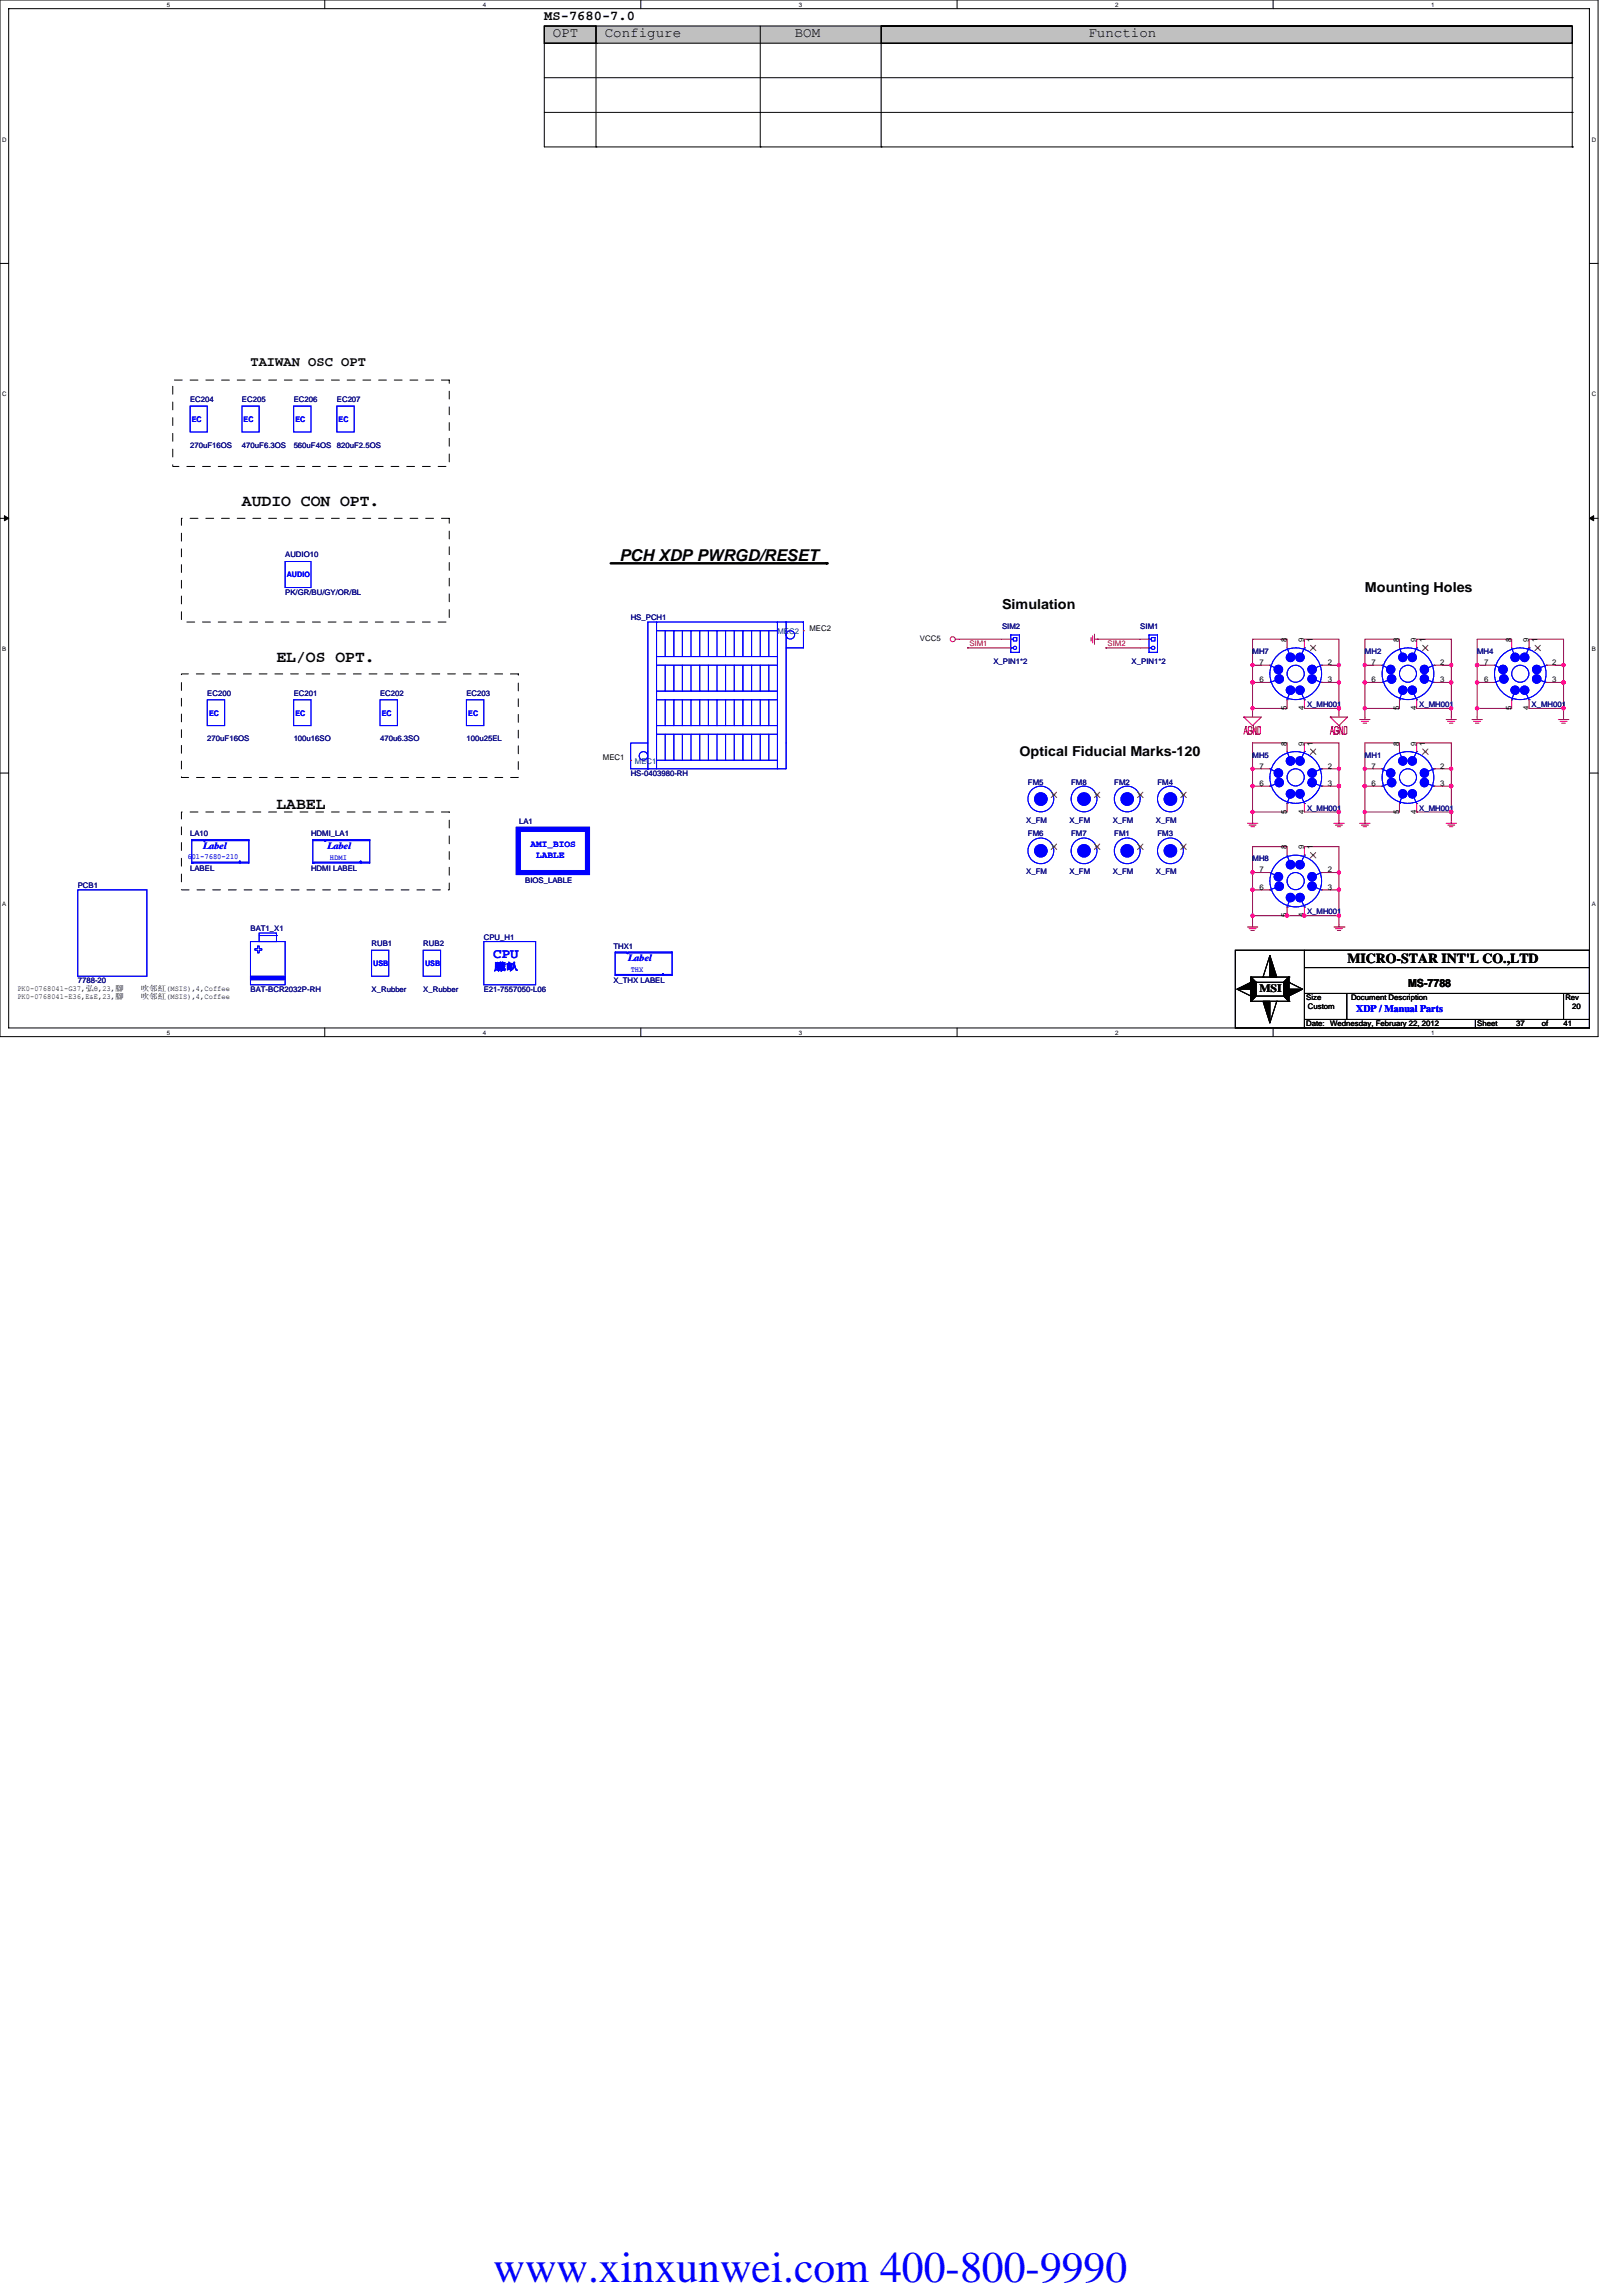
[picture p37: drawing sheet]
<svg xmlns="http://www.w3.org/2000/svg" width="210mm" height="297mm" viewBox="0 0 210 297" stroke-linecap="round" stroke-linejoin="round" font-family="sans-serif">
<defs><g id="words">
<text font-size="5.6" fill="#00f" x="63.9" y="295.3">www.xinxunwei.com 400-800-9990</text>
<g font-size="2.1">
<text x="31.3" y="65.5">AUDIO CON OPT.</text>
<text x="80.1" y="72.6">PCH XDP PWRGD/RESET</text>
<text x="35.8" y="85.6">EL/OS OPT.</text>
<text x="35.8" y="104.6">LABEL</text>
</g>
<g font-size="1.8">
<text x="70.4" y="2.6">MS-7680-7.0</text>
<text x="71.5" y="4.8">OPT</text>
<text x="78.2" y="4.8">Configure</text>
<text x="102.8" y="4.8">BOM</text>
<text x="140.8" y="4.8">Function</text>
<text x="32.4" y="47.3">TAIWAN OSC OPT</text>
<text x="176.6" y="76.5">Mounting Holes</text>
<text x="129.6" y="78.8">Simulation</text>
<text x="131.9" y="97.8">Optical Fiducial Marks-120</text>
<text x="174.3" y="124.6">MICRO-STAR INT'L CO.,LTD</text>
</g>
<text font-size="1.8" fill="#00f" x="63.8" y="124">CPU</text>
<g font-size="1.4">
<text x="162.9" y="128.4">MSI</text>
<text x="182.2" y="127.6">MS-7788</text>
</g>
<g font-size="1.3" fill="#00f">
<text x="63.9" y="125.5">臟畒</text>
<text x="175.5" y="130.9">XDP / Manual Parts</text>
</g>
<g font-size="1.2" fill="#00f">
<text x="26.3" y="109.9">Label</text>
<text x="42.4" y="109.9">Label</text>
<text x="68.6" y="109.6">AMI_BIOS</text>
<text x="69.4" y="111">LABLE</text>
<text x="81.3" y="124.4">Label</text>
</g>
<g font-size="1" fill="#000080">
<text x="24.6" y="52">EC204</text>
<text x="31.3" y="52">EC205</text>
<text x="38" y="52">EC206</text>
<text x="43.6" y="52">EC207</text>
<text x="24.6" y="57.9">270uF16OS</text>
<text x="31.3" y="57.9">470uF6.3OS</text>
<text x="38" y="57.9">560uF4OS</text>
<text x="43.6" y="57.9">820uF2.5OS</text>
<text x="36.9" y="72.1">AUDIO10</text>
<text x="36.9" y="76.9">PK/GR/BU/GY/OR/BL</text>
<text x="81.6" y="80.3">HS_PCH1</text>
<text x="129.6" y="81.4">SIM2</text>
<text x="147.5" y="81.4">SIM1</text>
<text x="26.8" y="90">EC200</text>
<text x="38" y="90">EC201</text>
<text x="49.2" y="90">EC202</text>
<text x="60.3" y="90">EC203</text>
<text x="128.5" y="85.9">X_PIN1*2</text>
<text x="146.4" y="85.9">X_PIN1*2</text>
<text x="162.1" y="84.6">MH7</text>
<text x="176.6" y="84.6">MH2</text>
<text x="191.1" y="84.6">MH4</text>
<text x="26.8" y="95.9">270uF16OS</text>
<text x="38" y="95.9">100u16SO</text>
<text x="49.2" y="95.9">470u6.3SO</text>
<text x="60.3" y="95.9">100u25EL</text>
<text x="169.1" y="91.4">X_MH001</text>
<text x="183.6" y="91.4">X_MH001</text>
<text x="198.2" y="91.4">X_MH001</text>
<text x="81.6" y="100.4">HS-0403980-RH</text>
<text x="133" y="101.5">FM5</text>
<text x="138.6" y="101.5">FM8</text>
<text x="144.2" y="101.5">FM2</text>
<text x="149.8" y="101.5">FM4</text>
<text x="162.1" y="98">MH5</text>
<text x="176.6" y="98">MH1</text>
<text x="67.2" y="106.6">LA1</text>
<text x="132.8" y="106.4">X_FM</text>
<text x="138.4" y="106.4">X_FM</text>
<text x="144" y="106.4">X_FM</text>
<text x="149.5" y="106.4">X_FM</text>
<text x="169.1" y="104.9">X_MH001</text>
<text x="183.6" y="104.9">X_MH001</text>
<text x="24.6" y="108.2">LA10</text>
<text x="24.6" y="112.7">LABEL</text>
<text x="40.2" y="108.2">HDMI_LA1</text>
<text x="40.2" y="112.7">HDMI LABEL</text>
<text x="132.8" y="113.1">X_FM</text>
<text x="133" y="108.2">FM6</text>
<text x="138.4" y="113.1">X_FM</text>
<text x="138.6" y="108.2">FM7</text>
<text x="144" y="113.1">X_FM</text>
<text x="144.2" y="108.2">FM1</text>
<text x="149.5" y="113.1">X_FM</text>
<text x="149.8" y="108.2">FM3</text>
<text x="162.1" y="111.4">MH8</text>
<text x="10.1" y="114.9">PCB1</text>
<text x="67.9" y="114.2">BIOS_LABLE</text>
<text x="169.1" y="118.3">X_MH001</text>
<text x="32.4" y="120.5">BAT1_X1</text>
<text x="48.1" y="122.4">RUB1</text>
<text x="54.8" y="122.4">RUB2</text>
<text x="62.6" y="121.6">CPU_H1</text>
<text x="79.4" y="122.7">THX1</text>
<text x="10.1" y="127.2">7788-20</text>
<text x="32.4" y="128.3">BAT-BCR2032P-RH</text>
<text x="48.1" y="128.3">X_Rubber</text>
<text x="54.8" y="128.3">X_Rubber</text>
<text x="62.6" y="128.3">E21-7557050-L06</text>
<text x="79.4" y="127.2">X_THX LABEL</text>
</g>
<g font-size="1" fill="#00f">
<text x="24.8" y="54.6">EC</text>
<text x="31.5" y="54.6">EC</text>
<text x="38.2" y="54.6">EC</text>
<text x="43.8" y="54.6">EC</text>
<text x="37.1" y="74.7">AUDIO</text>
<text x="27.1" y="92.6">EC</text>
<text x="38.2" y="92.6">EC</text>
<text x="49.4" y="92.6">EC</text>
<text x="60.6" y="92.6">EC</text>
<text x="24.3" y="111.1">601-7680-210</text>
<text x="42.7" y="111.2">HDMI</text>
<text x="48.3" y="125">USB</text>
<text x="55" y="125">USB</text>
<text x="81.6" y="125.7">THX</text>
</g>
<g font-size="1" fill="#004080">
<text x="100.6" y="82.1">MEC2</text>
<text x="82.1" y="98.8">MEC1</text>
</g>
<g font-size="1">
<text x="104.7" y="81.6">MEC2</text>
<text x="119" y="83">VCC5</text>
<text x="166.5" y="83" transform="rotate(-90 166.5 83)">8</text>
<text x="168.7" y="83" transform="rotate(-90 168.7 83)">9</text>
<text x="169.9" y="83" transform="rotate(-90 169.9 83)">1</text>
<text x="181" y="83" transform="rotate(-90 181 83)">8</text>
<text x="183.3" y="83" transform="rotate(-90 183.3 83)">9</text>
<text x="184.4" y="83" transform="rotate(-90 184.4 83)">1</text>
<text x="195.6" y="83" transform="rotate(-90 195.6 83)">8</text>
<text x="197.8" y="83" transform="rotate(-90 197.8 83)">9</text>
<text x="198.9" y="83" transform="rotate(-90 198.9 83)">1</text>
<text x="162.9" y="86">7</text>
<text x="162.9" y="88.3">6</text>
<text x="171.8" y="88.3">3</text>
<text x="171.8" y="86">2</text>
<text x="177.5" y="86">7</text>
<text x="177.5" y="88.3">6</text>
<text x="186.3" y="88.3">3</text>
<text x="186.3" y="86">2</text>
<text x="192" y="86">7</text>
<text x="192" y="88.3">6</text>
<text x="200.8" y="88.3">3</text>
<text x="200.8" y="86">2</text>
<text x="166.5" y="91.9" transform="rotate(-90 166.5 91.9)">5</text>
<text x="168.7" y="91.9" transform="rotate(-90 168.7 91.9)">4</text>
<text x="181" y="91.9" transform="rotate(-90 181 91.9)">5</text>
<text x="183.3" y="91.9" transform="rotate(-90 183.3 91.9)">4</text>
<text x="195.6" y="91.9" transform="rotate(-90 195.6 91.9)">5</text>
<text x="197.8" y="91.9" transform="rotate(-90 197.8 91.9)">4</text>
<text x="78" y="98.3">MEC1</text>
<text x="162.9" y="99.4">7</text>
<text x="162.9" y="101.7">6</text>
<text x="166.5" y="96.5" transform="rotate(-90 166.5 96.5)">8</text>
<text x="168.7" y="96.5" transform="rotate(-90 168.7 96.5)">9</text>
<text x="169.9" y="96.5" transform="rotate(-90 169.9 96.5)">1</text>
<text x="171.8" y="101.7">3</text>
<text x="171.8" y="99.4">2</text>
<text x="177.5" y="99.4">7</text>
<text x="177.5" y="101.7">6</text>
<text x="181" y="96.5" transform="rotate(-90 181 96.5)">8</text>
<text x="183.3" y="96.5" transform="rotate(-90 183.3 96.5)">9</text>
<text x="184.4" y="96.5" transform="rotate(-90 184.4 96.5)">1</text>
<text x="186.3" y="101.7">3</text>
<text x="186.3" y="99.4">2</text>
<text x="166.5" y="105.3" transform="rotate(-90 166.5 105.3)">5</text>
<text x="168.7" y="105.3" transform="rotate(-90 168.7 105.3)">4</text>
<text x="181" y="105.3" transform="rotate(-90 181 105.3)">5</text>
<text x="183.3" y="105.3" transform="rotate(-90 183.3 105.3)">4</text>
<text x="162.9" y="112.9">7</text>
<text x="166.5" y="109.9" transform="rotate(-90 166.5 109.9)">8</text>
<text x="168.7" y="109.9" transform="rotate(-90 168.7 109.9)">9</text>
<text x="169.9" y="109.9" transform="rotate(-90 169.9 109.9)">1</text>
<text x="171.8" y="112.9">2</text>
<text x="162.9" y="115.1">6</text>
<text x="166.5" y="118.7" transform="rotate(-90 166.5 118.7)">5</text>
<text x="168.7" y="118.7" transform="rotate(-90 168.7 118.7)">4</text>
<text x="171.8" y="115.1">3</text>
<text x="2.2" y="128.2">PK0-0768041-G37,弘Θ,23,腳　　吹邻紅(MSIS),4,Coffee</text>
<text x="2.2" y="129.3">PK0-0768041-E36,E&amp;E,23,腳　　吹邻紅(MSIS),4,Coffee</text>
<text x="169" y="129.4">Size</text>
<text x="169.2" y="130.6">Custom</text>
<text x="174.8" y="129.4">Document Description</text>
<text x="202.5" y="129.4">Rev</text>
<text x="203.4" y="130.6">20</text>
<text x="169" y="132.8">Date:</text>
<text x="172.1" y="132.8">Wednesday, February 22, 2012</text>
<text x="191.1" y="132.8">Sheet</text>
<text x="196.2" y="132.8">37</text>
<text x="199.5" y="132.8">of</text>
<text x="202.3" y="132.8">41</text>
</g>
<g font-size="1" fill="#f00">
<text x="125.4" y="83.6">SIM1</text>
<text x="143.3" y="83.6">SIM2</text>
</g>
<g font-size=".8">
<text x="21.6" y=".8">5</text>
<text x="62.5" y=".8">4</text>
<text x="103.4" y=".8">3</text>
<text x="144.3" y=".8">2</text>
<text x="185.2" y=".8">1</text>
<text x=".3" y="18.3">D</text>
<text x="205.9" y="18.3">D</text>
<text x=".3" y="51.3">C</text>
<text x="205.9" y="51.3">C</text>
<text x=".3" y="84.2">B</text>
<text x="205.9" y="84.2">B</text>
<text x=".3" y="117.2">A</text>
<text x="205.9" y="117.2">A</text>
<text x="21.6" y="133.8">5</text>
<text x="62.5" y="133.8">4</text>
<text x="103.4" y="133.8">3</text>
<text x="144.3" y="133.8">2</text>
<text x="185.2" y="133.8">1</text>
</g>
</g></defs>
<path d="M0 0h206.8v134.1h-206.8zM1.1 1.1h204.5v131.9h-204.5z" fill="none" stroke="#000" stroke-width=".13"/>
<g fill="#fff">
<path d="M21.6 .1h.4v.9h-.4z"/>
<path d="M21.6 133.1h.4v.9h-.4z"/>
</g>
<path d="M42 0v1.1M42 133v1.1" fill="none" stroke="#000" stroke-width=".13"/>
<g fill="#fff">
<path d="M62.5 .1h.4v.9h-.4z"/>
<path d="M62.5 133.1h.4v.9h-.4z"/>
</g>
<path d="M82.9 0v1.1M82.9 133v1.1" fill="none" stroke="#000" stroke-width=".13"/>
<g fill="#fff">
<path d="M103.4 .1h.4v.9h-.4z"/>
<path d="M103.4 133.1h.4v.9h-.4z"/>
</g>
<path d="M123.8 0v1.1M123.8 133v1.1" fill="none" stroke="#000" stroke-width=".13"/>
<g fill="#fff">
<path d="M144.3 .1h.4v.9h-.4z"/>
<path d="M144.3 133.1h.4v.9h-.4z"/>
</g>
<path d="M164.7 0v1.1M164.7 133v1.1" fill="none" stroke="#000" stroke-width=".13"/>
<g fill="#fff">
<path d="M185.2 .1h.4v.9h-.4z"/>
<path d="M185.2 133.1h.4v.9h-.4z"/>
<path d="M.3 17.6h.6v.9h-.6z"/>
<path d="M205.9 17.6h.6v.9h-.6z"/>
<path d="M.3 50.5h.6v.9h-.6z"/>
<path d="M205.9 50.5h.6v.9h-.6z"/>
</g>
<path d="M0 34.1h1.1M205.6 34.1h1.2" fill="none" stroke="#000" stroke-width=".13"/>
<g fill="#fff">
<path d="M.3 83.5h.5v.9h-.5z"/>
<path d="M205.9 83.5h.6v.9h-.6z"/>
</g>
<path d="M0 67.1h1.1M205.6 67.1h1.2" fill="none" stroke="#000" stroke-width=".13"/>
<path d="M.6 66.7l.5 .4-.5 .3zM205.6 67.1l.6-.4v.7z" fill="#000" stroke="#000" stroke-width=".13"/>
<g fill="#fff">
<path d="M.3 116.5h.5v.9h-.5z"/>
<path d="M205.9 116.5h.6v.9h-.6z"/>
</g>
<g fill="none" stroke="#000" stroke-width=".13">
<path d="M70.4 3.4h6.7v2.2h-6.7zM70.4 10.1v8.9h133M70.4 5.6v4.5M70.4 14.5h133M70.4 10.1h133M77.1 19h.1M77.1 5.6v13.4M77.1 3.4h36.9M77.1 5.6h.1M77.1 5.6h36.9v13.4M98.4 19h.1M98.4 3.4v15.6"/>
<path d="M114 3.4h89.4v2.2h-89.4zM114 19h.1M203.4 5.6v13.4M203.4 19h.1M203.4 14.5h.1M203.4 10.1h.1M0 100h1.1M205.6 100h1.2M159.8 122.9h45.8v10.1h-45.8zM160 128l1.8 .9M161.8 126.4h5v3.1h-5zM161.8 128.9h.1"/>
<path d="M161.8 129.5h.1M161.8 126.4l.7 .7M162.5 127.1h3.6v1.8h-3.6zM162.5 128.9l-.7 .6M162.5 127.1h.1M163.4 126.4h.1M164.3 123.6l-.9 2.8M165.2 129.5h.1M165.2 129.5l-.9 2.8M166.1 128.9l.7 .6M166.8 129.5h.1M166.8 126.4h.1"/>
<path d="M166.8 127.1h.1M166.8 126.4l-.7 .7M166.8 127.1l1.7 .9M168.8 125.2h36.8M168.8 128.5h36.8M168.8 133h.1M168.8 122.9v10.1M168.8 131.9h36.8M174.2 128.5v3.4M190.9 133h.1M190.9 131.9v1.1M202.3 128.5v3.4"/>
</g>
<g fill="none" stroke="#800040" stroke-width=".13">
<path d="M124.1 82.7h5.5M125.2 83.8h.1M125.2 83.8h4.4M141.9 82.7h.1M141.9 82.7h5.6M143.1 83.8h.1M143.1 83.8h4.4M162.1 99.5h.1M162.1 99.5v2.2M162.1 88.3h.1M162.1 86.1v6.7M162.1 88.3h1.1"/>
<path d="M162.1 91.7h4.4M162.1 91.7h.1M162.1 86.1h.1M162.1 86.1h1.1M166.5 82.7h-4.4v3.4M166.5 96.1h-4.4v3.4h1.1M168.8 82.7h4.4v3.4M168.8 91.7h.1M168.8 91.7h4.4M168.8 96.1h4.4v3.4M172.1 86.1h1.1M172.1 99.5h1.1"/>
<path d="M172.1 88.3h.1M172.1 88.3h1.1M173.2 86.1h.1M173.2 86.1v5.6M173.2 88.3h.1M173.2 99.5h.1M173.2 99.5v2.2M173.2 91.7v1.1M176.6 91.7h.1M176.6 88.3h.1M176.6 99.5h1.1M176.6 99.5h.1"/>
<path d="M176.6 88.3h1.1M176.6 91.7h4.5M176.6 86.1h1.1M176.6 86.1h.1M176.6 86.1v6.7M176.6 99.5v6.7M181.1 96.1h-4.5v3.4M181.1 82.7h-4.5v3.4M183.3 82.7h4.5v3.4M183.3 96.1h4.5v3.4M183.3 91.7h4.5M186.6 99.5h1.2"/>
<path d="M186.6 86.1h.1M186.6 88.3h1.2M186.6 86.1h1.2M187.8 88.3h.1M187.8 99.5h.1M187.8 86.1h.1M187.8 91.7h.1M187.8 86.1v6.7M187.8 99.5v5.6M191.1 88.3h1.1M191.1 86.1h.1M191.1 88.3h.1"/>
<path d="M191.1 91.7h.1M191.1 86.1v6.7M191.1 91.7h4.5M191.1 86.1h1.1M195.6 82.7h-4.5v3.4M197.8 82.7h4.5v3.4M197.8 91.7h4.5M201.2 86.1h1.1M201.2 88.3h.1M201.2 88.3h1.1M202.3 88.3v3.4M202.3 91.7h.1"/>
<path d="M202.3 91.7v1.1M202.3 86.1h.1M202.3 86.1v2.2M162.1 118.5v1.1M162.1 118.5h.1M162.1 105.1h4.4M162.1 105.1h.1M162.1 105.1v1.1M162.1 118.5h11.1M162.1 112.9h1.1M162.1 115.1h.1M162.1 112.9v2.2h1.1"/>
<path d="M162.1 112.9h.1M162.1 115.1v3.4M162.1 101.7v3.4M162.1 101.7h.1M162.1 101.7h1.1M166.5 109.5h-4.4v3.4M166.5 118.5h.1M168.8 109.5h4.4v3.4M168.8 118.5h.1M168.8 105.1h4.4M172.1 112.9h.1M172.1 115.1h1.1"/>
<path d="M172.1 101.7h1.1M172.1 112.9h1.1M173.2 118.5h.1M173.2 115.1h.1M173.2 112.9h.1M173.2 101.7v4.5M173.2 101.7h.1M173.2 112.9v6.7M176.6 101.7h.1M176.6 101.7h1.1M176.6 105.1h4.5M176.6 105.1h.1"/>
<path d="M183.3 105.1h.1M183.3 105.1h4.5M186.6 101.7h1.2M187.8 101.7h.1M187.8 105.1v1.1"/>
</g>
<g fill="#f0f" stroke="#f0f" stroke-width=".13">
<path d="M190.9 85.9h.4v.1v.2l-.2 .1-.2-.1z" fill-rule="evenodd"/>
<path d="M187.6 101.5h.3l.1 .2-.1 .1-.2 .1-.1-.1z" fill-rule="evenodd"/>
<path d="M187.6 101.5h.3l.1 .2-.1 .1-.2 .1-.1-.1z" fill-rule="evenodd"/>
<path d="M173.1 112.7h.3v.2v.1l-.2 .1-.1-.1z" fill-rule="evenodd"/>
<path d="M161.9 118.3h.3l.1 .1-.1 .2-.1 .1-.2-.1z" fill-rule="evenodd"/>
<path d="M161.9 112.7h.3l.1 .2-.1 .1-.1 .1-.2-.1z" fill-rule="evenodd"/>
<path d="M176.4 101.5h.3l.1 .2-.1 .1-.1 .1-.2-.1z" fill-rule="evenodd"/>
<path d="M176.4 101.5h.3l.1 .2-.1 .1-.1 .1-.2-.1z" fill-rule="evenodd"/>
<path d="M166.4 118.3h.3v.1v.2l-.2 .1-.1-.1z" fill-rule="evenodd"/>
<path d="M190.9 88.1h.4v.2v.1l-.2 .1-.2-.1z" fill-rule="evenodd"/>
<path d="M202.1 88.1h.3l.1 .2-.1 .1-.1 .1-.2-.1z" fill-rule="evenodd"/>
<path d="M202.1 85.9h.3l.1 .1-.1 .2-.1 .1-.2-.1z" fill-rule="evenodd"/>
<path d="M202.1 88.1h.3l.1 .2-.1 .1-.1 .1-.2-.1z" fill-rule="evenodd"/>
<path d="M161.9 101.5h.3l.1 .2-.1 .1-.1 .1-.2-.1z" fill-rule="evenodd"/>
<path d="M173.1 101.5h.3v.2v.1l-.2 .1-.1-.1z" fill-rule="evenodd"/>
<path d="M173.1 101.5h.3v.2v.1l-.2 .1-.1-.1z" fill-rule="evenodd"/>
<path d="M173.1 118.3h.3v.1v.2l-.2 .1-.1-.1z" fill-rule="evenodd"/>
<path d="M202.1 91.5h.3l.1 .1-.1 .2h-.1h-.2z" fill-rule="evenodd"/>
<path d="M190.9 91.5h.4v.1v.2h-.2h-.2z" fill-rule="evenodd"/>
<path d="M190.9 85.9h.4v.1v.2l-.2 .1-.2-.1z" fill-rule="evenodd"/>
<path d="M187.6 101.5h.3l.1 .2-.1 .1-.2 .1-.1-.1z" fill-rule="evenodd"/>
<path d="M187.6 101.5h.3l.1 .2-.1 .1-.2 .1-.1-.1z" fill-rule="evenodd"/>
<path d="M173.1 112.7h.3v.2v.1l-.2 .1-.1-.1z" fill-rule="evenodd"/>
<path d="M161.9 118.3h.3l.1 .1-.1 .2-.1 .1-.2-.1z" fill-rule="evenodd"/>
<path d="M161.9 112.7h.3l.1 .2-.1 .1-.1 .1-.2-.1z" fill-rule="evenodd"/>
<path d="M176.4 101.5h.3l.1 .2-.1 .1-.1 .1-.2-.1z" fill-rule="evenodd"/>
<path d="M176.4 101.5h.3l.1 .2-.1 .1-.1 .1-.2-.1z" fill-rule="evenodd"/>
<path d="M166.4 118.3h.3v.1v.2l-.2 .1-.1-.1z" fill-rule="evenodd"/>
<path d="M190.9 88.1h.4v.2v.1l-.2 .1-.2-.1z" fill-rule="evenodd"/>
<path d="M202.1 88.1h.3l.1 .2-.1 .1-.1 .1-.2-.1z" fill-rule="evenodd"/>
<path d="M202.1 85.9h.3l.1 .1-.1 .2-.1 .1-.2-.1z" fill-rule="evenodd"/>
<path d="M202.1 88.1h.3l.1 .2-.1 .1-.1 .1-.2-.1z" fill-rule="evenodd"/>
<path d="M161.9 101.5h.3l.1 .2-.1 .1-.1 .1-.2-.1z" fill-rule="evenodd"/>
<path d="M173.1 101.5h.3v.2v.1l-.2 .1-.1-.1z" fill-rule="evenodd"/>
<path d="M173.1 101.5h.3v.2v.1l-.2 .1-.1-.1z" fill-rule="evenodd"/>
<path d="M173.1 118.3h.3v.1v.2l-.2 .1-.1-.1z" fill-rule="evenodd"/>
<path d="M202.1 91.5h.3l.1 .1-.1 .2h-.1h-.2z" fill-rule="evenodd"/>
<path d="M190.9 91.5h.4v.1v.2h-.2h-.2z" fill-rule="evenodd"/>
<circle cx="162.1" cy="99.5" r=".21"/>
<circle cx="173.2" cy="86" r=".21"/>
<circle cx="187.7" cy="105.1" r=".21"/>
<circle cx="187.7" cy="99.5" r=".21"/>
<circle cx="173.2" cy="115.1" r=".21"/>
<circle cx="168.8" cy="118.5" r=".22"/>
<circle cx="162.1" cy="115.1" r=".21"/>
<circle cx="162.1" cy="88.3" r=".21"/>
<circle cx="162.1" cy="91.6" r=".21"/>
<circle cx="162.1" cy="86" r=".21"/>
<circle cx="176.6" cy="105.1" r=".21"/>
<circle cx="176.6" cy="99.5" r=".21"/>
<circle cx="187.7" cy="88.3" r=".21"/>
<circle cx="187.7" cy="86" r=".21"/>
<circle cx="173.2" cy="88.3" r=".21"/>
<circle cx="173.2" cy="91.6" r=".21"/>
<circle cx="162.1" cy="105.1" r=".21"/>
<circle cx="176.6" cy="88.3" r=".21"/>
<circle cx="176.6" cy="86" r=".21"/>
<circle cx="173.2" cy="105.1" r=".21"/>
<circle cx="173.2" cy="99.5" r=".21"/>
<circle cx="176.6" cy="91.6" r=".21"/>
<circle cx="187.7" cy="91.6" r=".21"/>
</g>
<g fill="none" stroke="#f00" stroke-width=".13">
<path d="M81.6 98.4h.1M103.9 81.6h.1M123.6 82.7h.5M129.6 82.7h1.2M129.6 83.8h1.2M141.2 82.5v.4M141.4 82.3v.9M141.6 82.7h.3M141.6 82v1.4M147.5 82.7h1.2M147.5 83.8h1.2M160.9 92.8h2.3l-1.1 1.1"/>
<path d="M160.9 92.8h.1M160.9 92.8l1.2 1.1M161.1 94.7h.2M161.2 94h.1M161.2 94l-.3 1M161.2 94l.2 1M161.4 95h.1M161.6 94l-.1 .1v.8l.1 .1M161.6 94h.1M161.6 95h.1M161.6 94h.2l.1 .1v.2M162.1 93.9h.1"/>
<path d="M162.1 94.8v-.2h-.4h.2v.3l-.1 .1h-.2M162.2 95v-1l.3 1M162.5 94v1M162.5 95h.1M162.7 94l.4 .1v.8l-.2 .1h-.2zM162.9 94h.1M163.2 86.1h1.1M163.2 88.3h1.1M163.2 99.5h1.1M166.5 82.7v1.1M166.5 90.5v1.2M166.5 96.1v1.1"/>
<path d="M168.8 82.7v1.1M168.8 90.5v1.2M168.8 96.1v1.1M169.9 83.8h.1M169.9 97.2h.1M171 86.1h1.1M171 88.3h1.1M171 99.5h1.1M172.1 92.8h2.2l-1.1 1.1M172.1 92.8h.1M172.1 92.8l1.1 1.1M172.2 94.7h.2"/>
<path d="M172.3 94h.1M172.3 94l-.2 1M172.3 94l.3 1M172.6 95h.1M172.8 94l-.1 .1v.8l.1 .1M172.8 94h.1M172.8 95h.1M172.8 94h.2l.1 .1v.2M173.2 93.9h.1M173.2 94.8v-.2h-.3h.2v.3l-.1 .1h-.2M173.3 95v-1l.4 1M173.7 94v1"/>
<path d="M173.7 95h.1M173.9 94l.3 .1v.8l-.1 .1h-.2zM174.1 94h.1M175.9 93.1h1.3M176.1 93.3h.9M176.4 93.6h.4M176.6 92.8v.3M177.7 86.1h1.1M177.7 88.3h1.1M177.7 99.5h1.1M181.1 82.7v1.1M181.1 90.5v1.2"/>
<path d="M181.1 96.1v1.1M183.3 82.7v1.1M183.3 90.5v1.2M183.3 96.1v1.1M184.4 83.8h.1M184.4 97.2h.1M185.5 86.1h1.1M185.5 88.3h1.1M185.5 99.5h1.1M187.1 93.1h1.3M187.3 93.3h.9M187.5 93.6h.5"/>
<path d="M187.8 92.8v.3M190.4 93.1h1.4M190.7 93.3h.9M190.9 93.6h.4M191.1 92.8v.3M192.2 86.1h1.2M192.2 88.3h1.2M195.6 82.7v1.1M195.6 90.5v1.2M197.8 82.7v1.1M197.8 90.5v1.2M198.9 83.8h.1"/>
<path d="M200 86.1h1.2M200 88.3h1.2M201.6 93.1h1.4M201.8 93.3h.9M202.1 93.6h.4M202.3 92.8v.3M136.4 102.8h.1M136.4 109.5h.1M141.9 102.8h.1M141.9 109.5h.1M147.5 102.8h.1M147.5 109.5h.1"/>
<path d="M153.1 109.5h.1M153.1 102.8h.1M161.4 106.5h1.3M161.4 119.9h1.3M161.6 106.7h.9M161.8 107h.5M162.1 106.2v.3M162.1 119.6v.3M163.2 101.7h1.1M163.2 112.9h1.1M163.2 115.1h1.1M166.5 103.9v1.2"/>
<path d="M166.5 109.5v1.1M166.5 117.3v1.2M168.8 103.9v1.2M168.8 109.5v1.1M168.8 117.3v1.2M169.9 110.6h.1M171 101.7h1.1M171 112.9h1.1M171 115.1h1.1M172.6 106.5h1.3M172.6 119.9h1.3M172.8 106.7h.9"/>
<path d="M173 107h.5M173.2 106.2v.3M173.2 119.6v.3M173.9 119.9h.1M175.9 106.5h1.3M176.1 106.7h.9M176.4 107h.4M176.6 106.2v.3M177.7 101.7h1.1M181.1 103.9v1.2M183.3 103.9v1.2M185.5 101.7h1.1"/>
<path d="M187.1 106.5h1.3M187.3 106.7h.9M187.5 107h.5M187.8 106.2v.3M161.6 120.1h.9M161.8 120.4h.5M172.8 120.1h.9M173 120.4h.5"/>
<circle cx="123.3" cy="82.7" r=".33"/>
</g>
<g fill="#000" stroke="#000" stroke-width=".13">
<path d="M160 128l1.8-.9v.9zM164.3 123.6l.9 2.8h-.9zM163.4 129.5h.9v2.8zM166.8 128h1.7l-1.7 .9z"/>
<path d="M161.8 126.4l.7 .7v1.8l-.7 .6z" fill-rule="evenodd"/>
<path d="M161.8 126.4l.7 .7v1.8l-.7 .6z" fill-rule="evenodd"/>
<path d="M161.8 126.4l.7 .7v1.8l-.7 .6z" fill-rule="evenodd"/>
<path d="M166.8 126.4v3.1l-.7-.6v-1.8z" fill-rule="evenodd"/>
<path d="M166.8 126.4v3.1l-.7-.6v-1.8z" fill-rule="evenodd"/>
<path d="M166.8 126.4v3.1l-.7-.6v-1.8z" fill-rule="evenodd"/>
</g>
<path d="M79 72.9h28M107 72.9h.1" fill="none" stroke="#000" stroke-width=".32"/>
<path d="M22.4 49.2h35.7v11.1h-35.7zM23.5 67.1h34.6v13.4h-34.6zM23.5 87.2h43.6v13.4h-43.6zM23.5 105.1h34.6v10h-34.6z" fill="none" stroke="#000" stroke-width=".13" stroke-dasharray="1 1 1 1 1 1 1 1"/>
<path d="M70.4 3.4h133v2.2h-133z" fill-rule="evenodd" fill="#c0c0c0" stroke="#c0c0c0" stroke-width=".13"/>
<g fill="#00f" stroke="#00f" stroke-width=".66">
<circle cx="145.8" cy="103.4" r=".55"/>
<circle cx="134.7" cy="103.4" r=".55"/>
<circle cx="151.4" cy="110.1" r=".55"/>
<circle cx="151.4" cy="103.4" r=".55"/>
<circle cx="134.7" cy="110.1" r=".55"/>
<circle cx="145.8" cy="110.1" r=".55"/>
<circle cx="140.2" cy="103.4" r=".55"/>
<circle cx="140.3" cy="110.1" r=".55"/>
</g>
<g fill="none" stroke="#00f" stroke-width=".13">
<path d="M24.6 52.5h2.2v3.4h-2.2zM31.3 52.5h2.2v3.4h-2.2zM38 52.5h2.2v3.4h-2.2zM43.6 52.5h2.2v3.4h-2.2zM36.9 72.6h3.3v3.4h-3.3zM26.8 90.5h2.3v3.4h-2.3zM38 90.5h2.2v3.4h-2.2zM49.2 90.5h2.2v3.4h-2.2zM60.3 90.5h2.3v3.4h-2.3zM83.8 96.1h-2.2v3.4h2.2M83.8 99.5h.1M84.9 81.6v17.9"/>
<path d="M84.9 80.5v1.1M84.9 81.6h15.7M84.9 84.9h15.7M84.9 86.1h15.7M84.9 89.4h15.7M84.9 90.5h15.7M84.9 93.9h15.7M84.9 95h15.7M84.9 98.4h15.7M86.1 81.6v3.3M86.1 86.1v3.3M86.1 90.5v3.4"/>
<path d="M86.1 95v3.4M87.2 81.6v3.3M87.2 86.1v3.3M87.2 90.5v3.4M87.2 95v3.4M88.3 81.6v3.3M88.3 86.1v3.3M88.3 90.5v3.4M88.3 95v3.4M89.4 81.6v3.3M89.4 86.1v3.3M89.4 90.5v3.4"/>
<path d="M89.4 95v3.4M90.5 81.6v3.3M90.5 86.1v3.3M90.5 90.5v3.4M90.5 95v3.4M91.7 81.6v3.3M91.7 86.1v3.3M91.7 90.5v3.4M91.7 95v3.4M92.8 81.6v3.3M92.8 86.1v3.3M92.8 90.5v3.4"/>
<path d="M92.8 95v3.4M93.9 81.6v3.3M93.9 86.1v3.3M93.9 90.5v3.4M93.9 95v3.4M95 81.6v3.3M95 86.1v3.3M95 90.5v3.4M95 95v3.4M96.1 81.6v3.3M96.1 86.1v3.3M96.1 90.5v3.4"/>
<path d="M96.1 95v3.4M97.2 81.6v3.3M97.2 86.1v3.3M97.2 90.5v3.4M97.2 95v3.4M98.4 81.6v3.3M98.4 86.1v3.3M98.4 90.5v3.4M98.4 95v3.4M99.5 81.6v3.3M99.5 86.1v3.3M99.5 90.5v3.4"/>
<path d="M99.5 95v3.4M100.6 81.6v17.9M100.6 80.5v1.1M101.7 80.5h-17.9v19M101.7 80.5v19h-17.9M101.7 80.5h2.2v3.3h-2.2M130.8 82.1h1.1v2.3h-1.1zM130.8 82.7h.3M130.8 83.8h.1M130.8 83.8h.3M131.1 82.5h.5v.4h-.5zM148.7 82.1h1.1v2.3h-1.1z"/>
<path d="M148.7 82.7h.3M148.7 83.8h.1M148.7 83.8h.3M149 82.5h.4v.4h-.4zM149 83.7h.3l.1 .1-.1 .2h-.1h-.2zM164.3 88.3h.1M164.3 86.1h.1M164.3 99.5h.1M164.3 86.1l1.1 .5M164.3 99.5l1.1 .5M165.5 87.8l-1.2 .5M166.5 83.8l.5 1.2"/>
<path d="M166.5 97.2l.5 1.3M166.5 90.5h.1M167 85h.1M167 98.5h.1M167 89.3l-.5 1.2M168.2 89.3l.6 1.2M168.8 83.8h.1M168.8 90.5h.1M168.8 97.2h.1M168.8 83.8l-.6 1.2M168.8 97.2l-.6 1.3M169.8 87.8l1.2 .5"/>
<path d="M171 86.1h.1M171 88.3h.1M171 99.5h.1M171 86.1l-1.3 .5M171 99.5l-1.3 .5M178.8 86.1h.1M178.8 99.5h.1M178.8 86.1l1.1 .5M178.8 99.5l1.1 .5M178.8 88.3h.1M180 87.8l-1.2 .5M181.1 83.8l.4 1.2"/>
<path d="M181.1 97.2l.4 1.3M181.1 90.5h.1M181.5 85h.1M181.5 98.5h.1M181.5 89.3l-.4 1.2M182.7 89.3l.6 1.2M183.3 83.8h.1M183.3 90.5h.1M183.3 97.2h.1M183.3 83.8l-.6 1.2M183.3 97.2l-.6 1.3M184.3 87.8l1.2 .5"/>
<path d="M185.5 86.1h.1M185.5 88.3h.1M185.5 99.5h.1M185.5 86.1l-1.3 .5M185.5 99.5l-1.3 .5M193.4 86.1h.1M193.4 86.1l1.1 .5M193.4 88.3h.1M194.6 87.8l-1.2 .5M195.6 90.5h.1M195.6 83.8l.4 1.2M196 89.3l-.4 1.2"/>
<path d="M196 85h.1M197.3 89.3l.5 1.2M197.8 83.8h.1M197.8 90.5h.1M197.8 83.8l-.5 1.2M198.8 87.8l1.2 .5M200 86.1h.1M200 88.3h.1M200 86.1l-1.3 .5M10.1 115.1h8.9v11.2h-8.9zM24.8 111.7h.1M24.8 111.5h6.2"/>
<path d="M24.8 108.8h1.6M31 111.4v.3h-6.2M31 111.4h.1M31.1 111.5h1.1M32.2 108.6h-5.7v.3h-.1v-.3h-1.6v3.1M32.2 108.6v3.1h-1.1v-.3h-.1M32.2 108.6v.2h-5.7M40.5 111.5h6.1M40.5 108.8h1.5M40.5 111.7h.1M46.6 111.4v.3h-6.1M46.6 111.4h.1"/>
<path d="M46.7 111.5h1.1M47.8 108.6h-5.7v.3h-.1v-.3h-1.5v3.1M47.8 108.6v3.1h-1.1v-.3h-.1M47.8 108.6v.2h-5.7M164.3 101.7h.1M164.3 115.1h.1M164.3 112.9h.1M164.3 112.9l1.1 .5M165.5 101.3l-1.2 .4M165.5 114.7l-1.2 .4M166.5 110.6l.5 1.3M166.5 103.9h.1"/>
<path d="M166.5 117.3h.1M167 111.9h.1M167 102.7l-.5 1.2M167 116.1l-.5 1.2M168.2 102.7l.6 1.2M168.2 116.1l.6 1.2M168.8 103.9h.1M168.8 110.6h.1M168.8 117.3h.1M168.8 110.6l-.6 1.3M169.8 101.3l1.2 .4M169.8 114.7l1.2 .4"/>
<path d="M171 101.7h.1M171 112.9h.1M171 115.1h.1M171 112.9l-1.3 .5M178.8 101.7h.1M180 101.3l-1.2 .4M181.1 103.9h.1M181.5 102.7l-.4 1.2M182.7 102.7l.6 1.2M183.3 103.9h.1M184.3 101.3l1.2 .4M185.5 101.7h.1"/>
<path d="M32.4 121.8h4.5v5.6h-4.5zM33 122.7h.3v-.3h.2v.3h.4v.2h-.4v.4h-.2v-.4h-.3zM33.5 120.7h2.3v1.1h-2.3zM33.5 121h2.3M35.8 121h.1M48.1 122.9h2.2v3.4h-2.2zM54.8 122.9h2.2v3.4h-2.2zM62.6 121.8h6.7v5.6h-6.7zM79.6 126.2h.1M79.6 126.1h6.1M79.6 123.3h1.5M85.7 126v.2h-6.1"/>
<path d="M85.7 126h.1M85.8 126.1h1.2M87 123.2h-5.7v.2h-.2v-.2h-1.5v3M87 123.2v3h-1.2v-.2h-.1M87 123.2v.1h-5.7"/>
<circle cx="83.2" cy="97.8" r=".55"/>
<circle cx="102.3" cy="82.1" r=".55"/>
<circle cx="131.3" cy="83.8" r=".21"/>
<circle cx="167.6" cy="87.2" r="1.11"/>
<circle cx="167.6" cy="87.2" r="3.3"/>
<circle cx="182.2" cy="87.2" r="3.3"/>
<circle cx="182.2" cy="87.2" r="1.1"/>
<circle cx="196.7" cy="87.2" r="3.3"/>
<circle cx="196.7" cy="87.2" r="1.11"/>
<circle cx="134.7" cy="103.4" r="1.67"/>
<circle cx="134.7" cy="110.1" r="1.67"/>
<circle cx="140.3" cy="103.4" r="1.67"/>
<circle cx="140.3" cy="110.1" r="1.67"/>
<circle cx="145.8" cy="103.4" r="1.67"/>
<circle cx="145.8" cy="110.1" r="1.67"/>
<circle cx="151.4" cy="110.1" r="1.67"/>
<circle cx="151.4" cy="103.4" r="1.67"/>
<circle cx="167.6" cy="100.6" r="1.11"/>
<circle cx="167.6" cy="114" r="1.11"/>
<circle cx="167.6" cy="114" r="3.3"/>
<circle cx="167.6" cy="100.6" r="3.3"/>
<circle cx="182.2" cy="100.6" r="1.11"/>
<circle cx="182.2" cy="100.6" r="3.3"/>
</g>
<g fill="none" stroke="#804000" stroke-width=".13">
<path d="M169.5 83.5l.7 .7M169.5 96.9l.7 .7M170.2 83.5l-.7 .7M170.2 96.9l-.7 .7M184.1 83.5l.7 .7M184.1 96.9l.7 .7M184.7 83.5l-.7 .7M184.7 96.9l-.7 .7M198.6 83.5l.7 .7M199.3 83.5l-.7 .7M136 102.5l.7 .7M136 109.2l.7 .7"/>
<path d="M136.7 102.5l-.7 .7M136.7 109.2l-.7 .7M141.6 102.5l.7 .7M141.6 109.2l.7 .7M142.3 102.5l-.7 .7M142.3 109.2l-.7 .7M147.2 102.5l.7 .7M147.2 109.2l.7 .7M147.9 102.5l-.7 .7M147.9 109.2l-.7 .7M152.8 109.2l.7 .7M152.8 102.5l.7 .7"/>
<path d="M153.5 109.2l-.7 .7M153.5 102.5l-.7 .7M169.5 110.3l.7 .7M170.2 110.3l-.7 .7"/>
</g>
<g fill="#00f" stroke="#00f" stroke-width=".13">
<path d="M32.4 126.3h4.5v.4h-4.5z" fill-rule="evenodd"/>
<path d="M32.4 126.3h4.5v.4h-4.5z" fill-rule="evenodd"/>
<circle cx="181.5" cy="85" r=".55"/>
<circle cx="182.7" cy="85" r=".55"/>
<circle cx="179.9" cy="86.6" r=".55"/>
<circle cx="180" cy="87.8" r=".55"/>
<circle cx="181.5" cy="89.3" r=".54"/>
<circle cx="182.7" cy="89.3" r=".54"/>
<circle cx="184.3" cy="86.6" r=".55"/>
<circle cx="184.3" cy="87.8" r=".55"/>
<circle cx="181.5" cy="98.4" r=".55"/>
<circle cx="182.7" cy="98.4" r=".55"/>
<circle cx="179.9" cy="100" r=".55"/>
<circle cx="180" cy="101.2" r=".55"/>
<circle cx="181.5" cy="102.7" r=".55"/>
<circle cx="182.7" cy="102.7" r=".55"/>
<circle cx="184.3" cy="100" r=".55"/>
<circle cx="184.3" cy="101.2" r=".55"/>
<circle cx="167" cy="85" r=".55"/>
<circle cx="168.2" cy="85" r=".55"/>
<circle cx="165.4" cy="86.6" r=".55"/>
<circle cx="165.5" cy="87.8" r=".55"/>
<circle cx="167" cy="89.3" r=".55"/>
<circle cx="168.2" cy="89.3" r=".55"/>
<circle cx="169.8" cy="86.6" r=".55"/>
<circle cx="169.8" cy="87.8" r=".55"/>
<circle cx="167" cy="98.4" r=".55"/>
<circle cx="168.2" cy="98.4" r=".55"/>
<circle cx="165.4" cy="100" r=".55"/>
<circle cx="165.5" cy="101.2" r=".55"/>
<circle cx="167" cy="102.7" r=".55"/>
<circle cx="168.2" cy="102.7" r=".55"/>
<circle cx="169.8" cy="100" r=".55"/>
<circle cx="169.8" cy="101.2" r=".55"/>
<circle cx="196" cy="85" r=".55"/>
<circle cx="197.2" cy="85" r=".55"/>
<circle cx="194.5" cy="86.6" r=".55"/>
<circle cx="194.6" cy="87.8" r=".55"/>
<circle cx="196" cy="89.3" r=".55"/>
<circle cx="197.3" cy="89.3" r=".55"/>
<circle cx="198.8" cy="86.6" r=".55"/>
<circle cx="198.8" cy="87.8" r=".55"/>
<circle cx="167" cy="111.9" r=".55"/>
<circle cx="168.2" cy="111.9" r=".55"/>
<circle cx="165.4" cy="113.4" r=".55"/>
<circle cx="165.5" cy="114.7" r=".55"/>
<circle cx="167" cy="116.1" r=".55"/>
<circle cx="168.2" cy="116.1" r=".55"/>
<circle cx="169.8" cy="113.4" r=".55"/>
<circle cx="169.8" cy="114.7" r=".55"/>
</g>
<path d="M67.1 107.3h8.9v5.6h-8.9z" fill="none" stroke="#00f" stroke-width=".66"/>
<use href="#words"/>
</svg>
